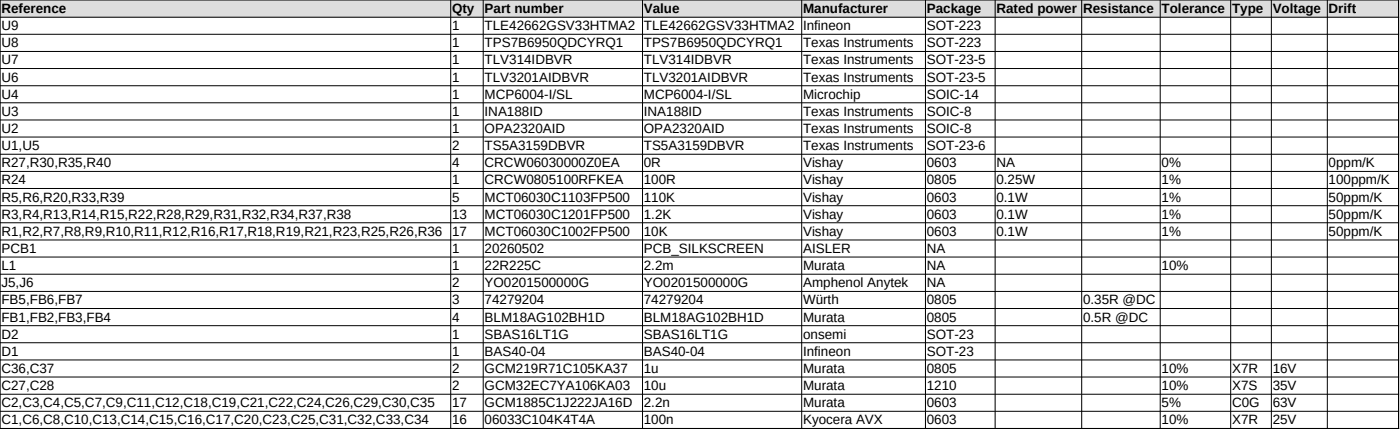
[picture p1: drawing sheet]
<svg xmlns="http://www.w3.org/2000/svg" width="368mm" height="113mm" viewBox="0 0 368 113" stroke-linecap="round" stroke-linejoin="round" font-family="sans-serif">
<defs><g id="words">
<g font-size="3.5">
<text x=".4" y="3.4">Reference</text>
<text x="118.8" y="3.4">Qty</text>
<text x="127.4" y="3.4">Part number</text>
<text x="169.2" y="3.4">Value</text>
<text x="211.1" y="3.4">Manufacturer</text>
<text x="243.6" y="3.4">Package</text>
<text x="261.9" y="3.4">Rated power</text>
<text x="284.7" y="3.4">Resistance</text>
<text x="305.3" y="3.4">Tolerance</text>
<text x="323.8" y="3.4">Type</text>
<text x="334.5" y="3.4">Voltage</text>
<text x="349.2" y="3.4">Drift</text>
<text x=".4" y="7.9">U9</text>
<text x="118.8" y="7.9">1</text>
<text x="127.4" y="7.9">TLE42662GSV33HTMA2</text>
<text x="169.2" y="7.9">TLE42662GSV33HTMA2</text>
<text x="211.1" y="7.9">Infineon</text>
<text x="243.6" y="7.9">SOT-223</text>
<text x=".4" y="12.4">U8</text>
<text x=".4" y="16.9">U7</text>
<text x="118.8" y="12.4">1</text>
<text x="118.8" y="16.9">1</text>
<text x="127.4" y="12.4">TPS7B6950QDCYRQ1</text>
<text x="127.4" y="16.9">TLV314IDBVR</text>
<text x="169.2" y="12.4">TPS7B6950QDCYRQ1</text>
<text x="169.2" y="16.9">TLV314IDBVR</text>
<text x="211.1" y="12.4">Texas Instruments</text>
<text x="211.1" y="16.9">Texas Instruments</text>
<text x="243.6" y="12.4">SOT-223</text>
<text x="243.6" y="16.9">SOT-23-5</text>
<text x=".4" y="21.4">U6</text>
<text x="118.8" y="21.4">1</text>
<text x="127.4" y="21.4">TLV3201AIDBVR</text>
<text x="169.2" y="21.4">TLV3201AIDBVR</text>
<text x="211.1" y="21.4">Texas Instruments</text>
<text x="243.6" y="21.4">SOT-23-5</text>
<text x=".4" y="25.9">U4</text>
<text x="118.8" y="25.9">1</text>
<text x="127.4" y="25.9">MCP6004-I/SL</text>
<text x="169.2" y="25.9">MCP6004-I/SL</text>
<text x="211.1" y="25.9">Microchip</text>
<text x="243.6" y="25.9">SOIC-14</text>
<text x=".4" y="30.4">U3</text>
<text x=".4" y="34.9">U2</text>
<text x="118.8" y="30.4">1</text>
<text x="118.8" y="34.9">1</text>
<text x="127.4" y="30.4">INA188ID</text>
<text x="127.4" y="34.9">OPA2320AID</text>
<text x="169.2" y="30.4">INA188ID</text>
<text x="169.2" y="34.9">OPA2320AID</text>
<text x="211.1" y="30.4">Texas Instruments</text>
<text x="211.1" y="34.9">Texas Instruments</text>
<text x="243.6" y="30.4">SOIC-8</text>
<text x="243.6" y="34.9">SOIC-8</text>
<text x=".4" y="39.4">U1,U5</text>
<text x="118.8" y="39.4">2</text>
<text x="127.4" y="39.4">TS5A3159DBVR</text>
<text x="169.2" y="39.4">TS5A3159DBVR</text>
<text x="211.1" y="39.4">Texas Instruments</text>
<text x="243.6" y="39.4">SOT-23-6</text>
<text x=".4" y="43.9">R27,R30,R35,R40</text>
<text x="118.8" y="43.9">4</text>
<text x="127.4" y="43.9">CRCW06030000Z0EA</text>
<text x="169.2" y="43.9">0R</text>
<text x="211.1" y="43.9">Vishay</text>
<text x="243.6" y="43.9">0603</text>
<text x="261.9" y="43.9">NA</text>
<text x="305.3" y="43.9">0%</text>
<text x="349.2" y="43.9">0ppm/K</text>
<text x=".4" y="48.4">R24</text>
<text x=".4" y="52.9">R5,R6,R20,R33,R39</text>
<text x="118.8" y="48.4">1</text>
<text x="118.8" y="52.9">5</text>
<text x="127.4" y="48.4">CRCW0805100RFKEA</text>
<text x="127.4" y="52.9">MCT06030C1103FP500</text>
<text x="169.2" y="48.4">100R</text>
<text x="169.2" y="52.9">110K</text>
<text x="211.1" y="48.4">Vishay</text>
<text x="211.1" y="52.9">Vishay</text>
<text x="243.6" y="48.4">0805</text>
<text x="243.6" y="52.9">0603</text>
<text x="261.9" y="48.4">0.25W</text>
<text x="261.9" y="52.9">0.1W</text>
<text x="305.3" y="48.4">1%</text>
<text x="305.3" y="52.9">1%</text>
<text x="349.2" y="48.4">100ppm/K</text>
<text x="349.2" y="52.9">50ppm/K</text>
<text x=".4" y="57.4">R3,R4,R13,R14,R15,R22,R28,R29,R31,R32,R34,R37,R38</text>
<text x="118.8" y="57.4">13</text>
<text x="127.4" y="57.4">MCT06030C1201FP500</text>
<text x="169.2" y="57.4">1.2K</text>
<text x="211.1" y="57.4">Vishay</text>
<text x="243.6" y="57.4">0603</text>
<text x="261.9" y="57.4">0.1W</text>
<text x="305.3" y="57.4">1%</text>
<text x="349.2" y="57.4">50ppm/K</text>
<text x=".4" y="61.9">R1,R2,R7,R8,R9,R10,R11,R12,R16,R17,R18,R19,R21,R23,R25,R26,R36</text>
<text x="118.8" y="61.9">17</text>
<text x="127.4" y="61.9">MCT06030C1002FP500</text>
<text x="169.2" y="61.9">10K</text>
<text x="211.1" y="61.9">Vishay</text>
<text x="243.6" y="61.9">0603</text>
<text x="261.9" y="61.9">0.1W</text>
<text x="305.3" y="61.9">1%</text>
<text x="349.2" y="61.9">50ppm/K</text>
<text x=".4" y="66.4">PCB1</text>
<text x=".4" y="70.9">L1</text>
<text x="118.8" y="66.4">1</text>
<text x="118.8" y="70.9">1</text>
<text x="127.4" y="66.4">20260502</text>
<text x="127.4" y="70.9">22R225C</text>
<text x="169.2" y="66.4">PCB_SILKSCREEN</text>
<text x="169.2" y="70.9">2.2m</text>
<text x="211.1" y="66.4">AISLER</text>
<text x="211.1" y="70.9">Murata</text>
<text x="243.6" y="66.4">NA</text>
<text x="243.6" y="70.9">NA</text>
<text x="305.3" y="70.9">10%</text>
<text x=".4" y="75.4">J5,J6</text>
<text x="118.8" y="75.4">2</text>
<text x="127.4" y="75.4">YO0201500000G</text>
<text x="169.2" y="75.4">YO0201500000G</text>
<text x="211.1" y="75.4">Amphenol Anytek</text>
<text x="243.6" y="75.4">NA</text>
<text x=".4" y="79.9">FB5,FB6,FB7</text>
<text x="118.8" y="79.9">3</text>
<text x="127.4" y="79.9">74279204</text>
<text x="169.2" y="79.9">74279204</text>
<text x="211.1" y="79.9">Würth</text>
<text x="243.6" y="79.9">0805</text>
<text x="284.7" y="79.9">0.35R @DC</text>
<text x=".4" y="84.4">FB1,FB2,FB3,FB4</text>
<text x=".4" y="88.9">D2</text>
<text x="118.8" y="84.4">4</text>
<text x="118.8" y="88.9">1</text>
<text x="127.4" y="84.4">BLM18AG102BH1D</text>
<text x="127.4" y="88.9">SBAS16LT1G</text>
<text x="169.2" y="84.4">BLM18AG102BH1D</text>
<text x="169.2" y="88.9">SBAS16LT1G</text>
<text x="211.1" y="84.4">Murata</text>
<text x="211.1" y="88.9">onsemi</text>
<text x="243.6" y="84.4">0805</text>
<text x="243.6" y="88.9">SOT-23</text>
<text x="284.7" y="84.4">0.5R @DC</text>
<text x=".4" y="93.4">D1</text>
<text x="118.8" y="93.4">1</text>
<text x="127.4" y="93.4">BAS40-04</text>
<text x="169.2" y="93.4">BAS40-04</text>
<text x="211.1" y="93.4">Infineon</text>
<text x="243.6" y="93.4">SOT-23</text>
<text x=".4" y="97.9">C36,C37</text>
<text x="118.8" y="97.9">2</text>
<text x="127.4" y="97.9">GCM219R71C105KA37</text>
<text x="169.2" y="97.9">1u</text>
<text x="211.1" y="97.9">Murata</text>
<text x="243.6" y="97.9">0805</text>
<text x="305.3" y="97.9">10%</text>
<text x="323.8" y="97.9">X7R</text>
<text x="334.5" y="97.9">16V</text>
<text x=".4" y="102.4">C27,C28</text>
<text x=".4" y="106.9">C2,C3,C4,C5,C7,C9,C11,C12,C18,C19,C21,C22,C24,C26,C29,C30,C35</text>
<text x="118.8" y="102.4">2</text>
<text x="118.8" y="106.9">17</text>
<text x="127.4" y="102.4">GCM32EC7YA106KA03</text>
<text x="127.4" y="106.9">GCM1885C1J222JA16D</text>
<text x="169.2" y="102.4">10u</text>
<text x="169.2" y="106.9">2.2n</text>
<text x="211.1" y="102.4">Murata</text>
<text x="211.1" y="106.9">Murata</text>
<text x="243.6" y="102.4">1210</text>
<text x="243.6" y="106.9">0603</text>
<text x="305.3" y="102.4">10%</text>
<text x="305.3" y="106.9">5%</text>
<text x="323.8" y="102.4">X7S</text>
<text x="323.8" y="106.9">C0G</text>
<text x="334.5" y="102.4">35V</text>
<text x="334.5" y="106.9">63V</text>
<text x=".4" y="111.4">C1,C6,C8,C10,C13,C14,C15,C16,C17,C20,C23,C25,C31,C32,C33,C34</text>
<text x="118.8" y="111.4">16</text>
<text x="127.4" y="111.4">06033C104K4T4A</text>
<text x="169.2" y="111.4">100n</text>
<text x="211.1" y="111.4">Kyocera AVX</text>
<text x="243.6" y="111.4">0603</text>
<text x="305.3" y="111.4">10%</text>
<text x="323.8" y="111.4">X7R</text>
<text x="334.5" y="111.4">25V</text>
</g>
</g></defs>
<path d="M0 0h367.6v4.5h-367.6z" fill-rule="evenodd" fill="#ddd"/>
<g fill="none" stroke="#000" stroke-width=".26">
<path d="M0 0v112.6M118.5 0v112.6M127 0v112.6M168.9 0v112.6M210.7 0v112.6M243.2 0v112.6M261.6 0v112.6M284.3 0v112.6M304.9 0v112.6M323.5 0v112.6M334.2 0v112.6M348.9 0v112.6"/>
<path d="M367.6 0v112.6M-.1 0h367.8M-.1 4.5h367.8M-.1 9h367.8M-.1 13.5h367.8M-.1 18h367.8M-.1 22.5h367.8M-.1 27h367.8M-.1 31.5h367.8M-.1 36h367.8M-.1 40.5h367.8M-.1 45h367.8"/>
<path d="M-.1 49.5h367.8M-.1 54h367.8M-.1 58.5h367.8M-.1 63h367.8M-.1 67.5h367.8M-.1 72h367.8M-.1 76.5h367.8M-.1 81h367.8M-.1 85.5h367.8M-.1 90h367.8M-.1 94.5h367.8M-.1 99h367.8"/>
<path d="M-.1 103.5h367.8M-.1 108h367.8M-.1 112.5h367.8"/>
</g>
<use href="#words"/>
</svg>
